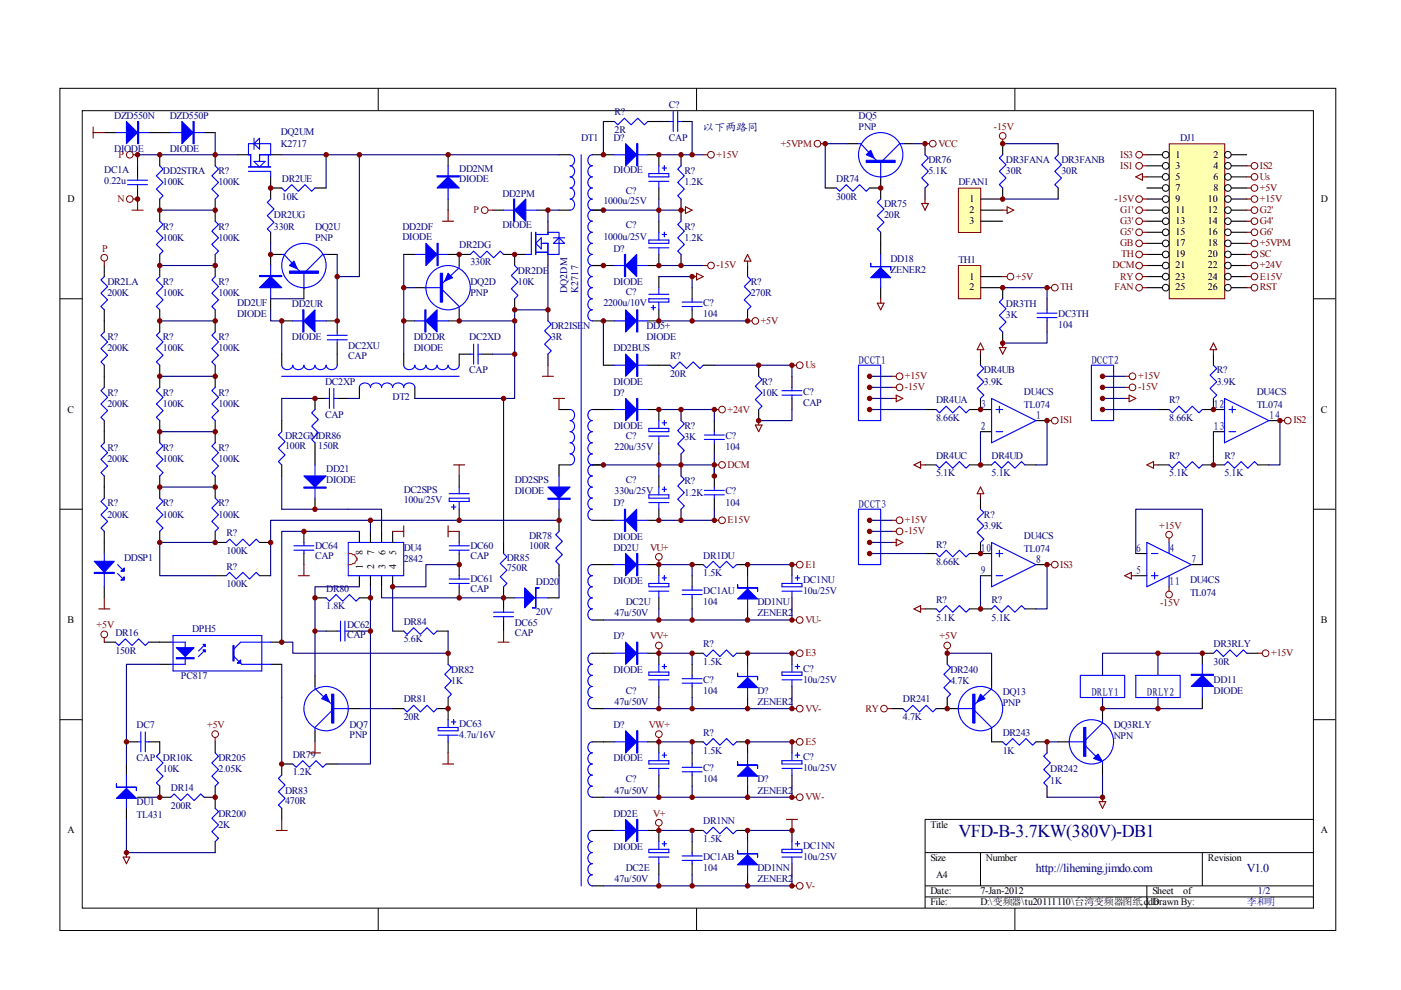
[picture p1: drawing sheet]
<svg xmlns="http://www.w3.org/2000/svg" width="297mm" height="210mm" viewBox="0 0 297 210" stroke-linecap="round" stroke-linejoin="round" font-family="sans-serif">
<defs><g id="words">
<text font-size="3.8" fill="#000080" x="203.2" y="177.5">VFD-B-3.7KW(380V)-DB1</text>
<g font-size="2.5" fill="#000080">
<text x="219.6" y="184.8">http://liheming.jimdo.com</text>
<text x="264.3" y="184.8">V1.0</text>
</g>
<g font-size="2.3" fill="#000080">
<text x="149.1" y="27.8">以下两路同</text>
<text x="182" y="77.1">DCCT1</text>
<text x="231.4" y="77.1">DCCT2</text>
<text x="207.9" y="86.5">3</text>
<text x="219.6" y="88.8">1</text>
<text x="257.3" y="86.5">12</text>
<text x="269.1" y="88.8">14</text>
<text x="207.9" y="91.2">2</text>
<text x="257.3" y="91.2">13</text>
<text x="182" y="107.6">DCCT3</text>
<text x="207.9" y="117">10</text>
<text x="219.6" y="119.4">8</text>
<text x="240.8" y="117">6</text>
<text x="247.9" y="117">4</text>
<text x="252.6" y="119.4">7</text>
<text x="207.9" y="121.8">9</text>
<text x="240.8" y="121.8">5</text>
<text x="247.9" y="124.1">11</text>
<text x="231.4" y="147.6">DRLY1</text>
<text x="243.2" y="147.6">DRLY2</text>
</g>
<g font-size="2.1" fill="#000080">
<text x="141.8" y="22.9">C?</text>
<text x="24.2" y="25.2">DZD550N</text>
<text x="36" y="25.2">DZD550P</text>
<text x="59.5" y="28.7">DQ2UM</text>
<text x="123.2" y="29.9">DT1</text>
<text x="130" y="29.9">D?</text>
<text x="130.3" y="24.5">R?</text>
<text x="130.3" y="28.2">2R</text>
<text x="141.8" y="29.9">CAP</text>
<text x="182" y="25.2">DQ5</text>
<text x="182" y="27.5">PNP</text>
<text x="250.2" y="29.9">DJ1</text>
<text x="24.2" y="32.3">DIODE</text>
<text x="36" y="32.3">DIODE</text>
<text x="59.5" y="31.1">K2717</text>
<text x="196.8" y="34.6">DR76</text>
<text x="213.3" y="34.6">DR3FANA</text>
<text x="225" y="34.6">DR3FANB</text>
<text x="22.1" y="36.7">DC1A</text>
<text x="22.1" y="39">0.22u</text>
<text x="34.5" y="36.9">DD2STRA</text>
<text x="34.5" y="39.3">100K</text>
<text x="46.3" y="36.9">R?</text>
<text x="46.3" y="39.3">100K</text>
<text x="59.8" y="38.6">DR2UE</text>
<text x="97.4" y="36.5">DD2NM</text>
<text x="97.4" y="38.6">DIODE</text>
<text x="106.5" y="41.7">DD2PM</text>
<text x="130" y="36.7">DIODE</text>
<text x="132.7" y="41.2">C?</text>
<text x="145.1" y="36.9">R?</text>
<text x="145.1" y="39.3">1.2K</text>
<text x="177.3" y="38.6">DR74</text>
<text x="196.8" y="36.9">5.1K</text>
<text x="203.2" y="39.3">DFAN1</text>
<text x="213.3" y="36.9">30R</text>
<text x="225" y="36.9">30R</text>
<text x="58.1" y="46.3">DR2UG</text>
<text x="59.8" y="42.3">10K</text>
<text x="127.9" y="43.3">1000u/25V</text>
<text x="177.3" y="42.3">300R</text>
<text x="187.5" y="44">DR75</text>
<text x="187.5" y="46.3">20R</text>
<text x="34.5" y="48.7">R?</text>
<text x="34.5" y="51.1">100K</text>
<text x="46.3" y="48.7">R?</text>
<text x="46.3" y="51.1">100K</text>
<text x="58.1" y="48.7">330R</text>
<text x="66.8" y="48.7">DQ2U</text>
<text x="66.8" y="51.1">PNP</text>
<text x="85.3" y="48.7">DD2DF</text>
<text x="85.3" y="50.8">DIODE</text>
<text x="97.4" y="52.7">DR2DG</text>
<text x="106.5" y="48.4">DIODE</text>
<text x="127.9" y="50.8">1000u/25V</text>
<text x="130" y="53.4">D?</text>
<text x="132.7" y="48.4">C?</text>
<text x="145.1" y="48.7">R?</text>
<text x="145.1" y="51.1">1.2K</text>
<text x="99.7" y="56.2">330R</text>
<text x="109.8" y="58.1">DR2DE</text>
<text x="188.8" y="55.5">DD18</text>
<text x="188.8" y="57.8">ZENER2</text>
<text x="203.2" y="55.7">TH1</text>
<text x="22.8" y="60.5">DR2LA</text>
<text x="22.8" y="62.8">200K</text>
<text x="34.5" y="60.5">R?</text>
<text x="34.5" y="62.8">100K</text>
<text x="46.3" y="60.5">R?</text>
<text x="46.3" y="62.8">100K</text>
<text x="50.3" y="64.9">DD2UF</text>
<text x="61.9" y="65.1">DD2UR</text>
<text x="99.7" y="60.5">DQ2D</text>
<text x="99.7" y="62.8">PNP</text>
<text x="109.8" y="60.5">10K</text>
<text x="120.2" y="62.2" transform="rotate(-90 120.2 62.2)">DQ2DM</text>
<text x="122.6" y="62.2" transform="rotate(-90 122.6 62.2)">K2717</text>
<text x="127.9" y="64.9">2200u/10V</text>
<text x="130" y="60.5">DIODE</text>
<text x="132.7" y="62.5">C?</text>
<text x="149.1" y="64.9">C?</text>
<text x="159.2" y="60.5">R?</text>
<text x="159.2" y="62.8">270R</text>
<text x="213.3" y="65.1">DR3TH</text>
<text x="50.3" y="67.2">DIODE</text>
<text x="116.8" y="69.8">DR2ISEN</text>
<text x="137.1" y="69.8">DD5+</text>
<text x="149.1" y="67.2">104</text>
<text x="213.3" y="67.5">3K</text>
<text x="224.4" y="67.2">DC3TH</text>
<text x="224.4" y="69.6">104</text>
<text x="22.8" y="72.2">R?</text>
<text x="22.8" y="74.5">200K</text>
<text x="34.5" y="72.2">R?</text>
<text x="34.5" y="74.5">100K</text>
<text x="46.3" y="72.2">R?</text>
<text x="46.3" y="74.5">100K</text>
<text x="61.9" y="72.2">DIODE</text>
<text x="73.8" y="74">DC2XU</text>
<text x="73.8" y="76.1">CAP</text>
<text x="87.7" y="72.2">DD2DR</text>
<text x="87.7" y="74.5">DIODE</text>
<text x="99.5" y="72.2">DC2XD</text>
<text x="116.8" y="72.2">3R</text>
<text x="130" y="74.5">DD2BUS</text>
<text x="137.1" y="72.2">DIODE</text>
<text x="142.1" y="76.1">R?</text>
<text x="22.8" y="83.9">R?</text>
<text x="34.5" y="83.9">R?</text>
<text x="46.3" y="83.9">R?</text>
<text x="68.9" y="81.5">DC2XP</text>
<text x="99.5" y="79">CAP</text>
<text x="130" y="81.5">DIODE</text>
<text x="130" y="83.9">D?</text>
<text x="142.1" y="79.9">20R</text>
<text x="161.5" y="81.5">R?</text>
<text x="161.5" y="83.9">10K</text>
<text x="170.3" y="83.7">C?</text>
<text x="208.6" y="79.2">DR4UB</text>
<text x="208.6" y="81.5">3.9K</text>
<text x="217.1" y="83.7">DU4CS</text>
<text x="258" y="79.2">R?</text>
<text x="258" y="81.5">3.9K</text>
<text x="266.4" y="83.7">DU4CS</text>
<text x="22.8" y="86.3">200K</text>
<text x="34.5" y="86.3">100K</text>
<text x="46.3" y="86.3">100K</text>
<text x="68.9" y="88.6">CAP</text>
<text x="83.2" y="84.9">DT2</text>
<text x="170.3" y="86">CAP</text>
<text x="198.5" y="85.5">DR4UA</text>
<text x="198.5" y="89.3">8.66K</text>
<text x="217.1" y="86.5">TL074</text>
<text x="247.9" y="85.5">R?</text>
<text x="247.9" y="89.3">8.66K</text>
<text x="266.4" y="86.5">TL074</text>
<text x="22.8" y="95.7">R?</text>
<text x="34.5" y="95.7">R?</text>
<text x="46.3" y="95.7">R?</text>
<text x="60.5" y="93.1">DR2GMDR86</text>
<text x="60.5" y="95.2">100R</text>
<text x="67.5" y="95.2">150R</text>
<text x="130" y="90.9">DIODE</text>
<text x="130.3" y="95.4">220u/35V</text>
<text x="132.7" y="93.1">C?</text>
<text x="145.1" y="90.9">R?</text>
<text x="145.1" y="93.3">3K</text>
<text x="153.8" y="93.1">C?</text>
<text x="153.8" y="95.4">104</text>
<text x="22.8" y="98">200K</text>
<text x="34.5" y="98">100K</text>
<text x="46.3" y="98">100K</text>
<text x="69.2" y="100.1">DD21</text>
<text x="198.5" y="97.3">DR4UC</text>
<text x="198.5" y="101">5.1K</text>
<text x="210.2" y="97.3">DR4UD</text>
<text x="210.2" y="101">5.1K</text>
<text x="247.9" y="97.3">R?</text>
<text x="247.9" y="101">5.1K</text>
<text x="259.6" y="97.3">R?</text>
<text x="259.6" y="101">5.1K</text>
<text x="22.8" y="107.4">R?</text>
<text x="34.5" y="107.4">R?</text>
<text x="46.3" y="107.4">R?</text>
<text x="69.2" y="102.5">DIODE</text>
<text x="85.6" y="104.6">DC2SPS</text>
<text x="85.6" y="106.7">100u/25V</text>
<text x="109.1" y="102.5">DD2SPS</text>
<text x="109.1" y="104.8">DIODE</text>
<text x="130" y="107.4">D?</text>
<text x="130.3" y="104.8">330u/25V</text>
<text x="132.7" y="102.5">C?</text>
<text x="145.1" y="102.7">R?</text>
<text x="145.1" y="105.1">1.2K</text>
<text x="153.8" y="104.8">C?</text>
<text x="153.8" y="107.2">104</text>
<text x="22.8" y="109.7">200K</text>
<text x="34.5" y="109.7">100K</text>
<text x="46.3" y="109.7">100K</text>
<text x="48" y="113.7">R?</text>
<text x="208.6" y="109.7">R?</text>
<text x="208.6" y="112.1">3.9K</text>
<text x="26.3" y="118.9">DDSP1</text>
<text x="48" y="117.5">100K</text>
<text x="66.8" y="116.3">DC64</text>
<text x="66.8" y="118.5">CAP</text>
<text x="85.6" y="116.8">DU4</text>
<text x="85.6" y="119.1">2842</text>
<text x="99.7" y="116.3">DC60</text>
<text x="99.7" y="118.5">CAP</text>
<text x="107.4" y="118.9">DR85</text>
<text x="112.2" y="114.2">DR78</text>
<text x="112.2" y="116.3">100R</text>
<text x="130" y="114.5">DIODE</text>
<text x="130" y="116.8">DD2U</text>
<text x="149.1" y="118.5">DR1DU</text>
<text x="198.5" y="116.1">R?</text>
<text x="198.5" y="119.8">8.66K</text>
<text x="217.1" y="114.2">DU4CS</text>
<text x="217.1" y="117">TL074</text>
<text x="48" y="120.7">R?</text>
<text x="48" y="124.6">100K</text>
<text x="69.2" y="125.5">DR80</text>
<text x="99.7" y="123.4">DC61</text>
<text x="99.7" y="125.5">CAP</text>
<text x="107.4" y="121">750R</text>
<text x="113.6" y="124.1">DD20</text>
<text x="130" y="123.9">DIODE</text>
<text x="149.1" y="125.9">DC1AU</text>
<text x="149.1" y="122.2">1.5K</text>
<text x="170.3" y="123.6">DC1NU</text>
<text x="170.3" y="125.9">10u/25V</text>
<text x="252.3" y="123.6">DU4CS</text>
<text x="69.2" y="129">1.8K</text>
<text x="113.6" y="130.4">20V</text>
<text x="130.3" y="130.7">47u/50V</text>
<text x="132.7" y="128.3">DC2U</text>
<text x="149.1" y="128.3">104</text>
<text x="160.6" y="128.3">DD1NU</text>
<text x="160.6" y="130.7">ZENER2</text>
<text x="198.5" y="127.9">R?</text>
<text x="198.5" y="131.6">5.1K</text>
<text x="210.2" y="127.9">R?</text>
<text x="210.2" y="131.6">5.1K</text>
<text x="252.3" y="126.4">TL074</text>
<text x="24.5" y="134.9">DR16</text>
<text x="40.7" y="134">DPH5</text>
<text x="73.6" y="133.2">DC62</text>
<text x="73.6" y="135.3">CAP</text>
<text x="85.6" y="132.5">DR84</text>
<text x="85.6" y="136.1">5.6K</text>
<text x="109.1" y="132.8">DC65</text>
<text x="109.1" y="134.9">CAP</text>
<text x="130" y="135.6">D?</text>
<text x="149.1" y="137.3">R?</text>
<text x="257.3" y="137.3">DR3RLY</text>
<text x="24.5" y="138.6">150R</text>
<text x="95.7" y="142.6">DR82</text>
<text x="130" y="142.6">DIODE</text>
<text x="149.1" y="141">1.5K</text>
<text x="170.3" y="142.4">C?</text>
<text x="201.5" y="142.6">DR240</text>
<text x="257.3" y="141">30R</text>
<text x="38.4" y="144">PC817</text>
<text x="85.6" y="148.9">DR81</text>
<text x="95.7" y="145">1K</text>
<text x="130.3" y="149.5">47u/50V</text>
<text x="132.7" y="147.1">C?</text>
<text x="149.1" y="144.7">C?</text>
<text x="149.1" y="147.1">104</text>
<text x="160.6" y="147.1">D?</text>
<text x="160.6" y="149.5">ZENER2</text>
<text x="170.3" y="144.7">10u/25V</text>
<text x="191.4" y="148.9">DR241</text>
<text x="201.5" y="145">4.7K</text>
<text x="212.6" y="147.3">DQ13</text>
<text x="212.6" y="149.7">PNP</text>
<text x="257.3" y="144.7">DD11</text>
<text x="257.3" y="147.1">DIODE</text>
<text x="29" y="154.4">DC7</text>
<text x="74.1" y="154.4">DQ7</text>
<text x="85.6" y="152.8">20R</text>
<text x="97.4" y="154.1">DC63</text>
<text x="130" y="154.4">D?</text>
<text x="191.4" y="152.8">4.7K</text>
<text x="236.1" y="154.4">DQ3RLY</text>
<text x="29" y="161.4">CAP</text>
<text x="34.5" y="161.4">DR10K</text>
<text x="46.3" y="161.4">DR205</text>
<text x="62.1" y="160.7">DR79</text>
<text x="74.1" y="156.5">PNP</text>
<text x="97.4" y="156.5">4.7u/16V</text>
<text x="130" y="161.4">DIODE</text>
<text x="149.1" y="156.1">R?</text>
<text x="149.1" y="159.8">1.5K</text>
<text x="170.3" y="161.2">C?</text>
<text x="212.6" y="156.1">DR243</text>
<text x="212.6" y="159.8">1K</text>
<text x="236.1" y="156.7">NPN</text>
<text x="34.5" y="163.8">10K</text>
<text x="36.2" y="167.7">DR14</text>
<text x="46.3" y="163.8">2.05K</text>
<text x="62.1" y="164.3">1.2K</text>
<text x="132.7" y="165.9">C?</text>
<text x="149.1" y="163.5">C?</text>
<text x="149.1" y="165.9">104</text>
<text x="160.6" y="165.9">D?</text>
<text x="170.3" y="163.5">10u/25V</text>
<text x="222.7" y="163.8">DR242</text>
<text x="222.7" y="166.1">1K</text>
<text x="29" y="170.6">DU1</text>
<text x="29" y="173.4">TL431</text>
<text x="36.2" y="171.5">200R</text>
<text x="46.3" y="173.2">DR200</text>
<text x="60.5" y="168.2">DR83</text>
<text x="60.5" y="170.4">470R</text>
<text x="130" y="173.2">DD2E</text>
<text x="130.3" y="168.2">47u/50V</text>
<text x="160.6" y="168.2">ZENER2</text>
<text x="46.3" y="175.5">2K</text>
<text x="149.1" y="174.8">DR1NN</text>
<text x="149.1" y="178.6">1.5K</text>
<text x="130" y="180.2">DIODE</text>
<text x="132.7" y="184.7">DC2E</text>
<text x="149.1" y="182.3">DC1AB</text>
<text x="149.1" y="184.7">104</text>
<text x="160.6" y="184.7">DD1NN</text>
<text x="170.3" y="180">DC1NN</text>
<text x="170.3" y="182.3">10u/25V</text>
<text x="130.3" y="187">47u/50V</text>
<text x="160.6" y="187">ZENER2</text>
<text x="264.3" y="192">李和明</text>
<text x="266.7" y="189.6">1/2</text>
</g>
<g font-size="2.1" fill="#800000">
<text x="210.7" y="27.5">-15V</text>
<text x="25.1" y="33.5">P</text>
<text x="151.9" y="33.5">+15V</text>
<text x="165.5" y="31.1">+5VPM</text>
<text x="199" y="31.1">VCC</text>
<text x="237.5" y="35.7">IS1</text>
<text x="237.5" y="33.5">IS3</text>
<text x="267.1" y="35.7">IS2</text>
<text x="267.1" y="38.1">Us</text>
<text x="267.1" y="40.5">+5V</text>
<text x="24.9" y="42.8">N</text>
<text x="100.4" y="45.1">P</text>
<text x="236.3" y="42.8">-15V</text>
<text x="237.5" y="45.1">G1'</text>
<text x="237.5" y="47.5">G3'</text>
<text x="267.1" y="42.8">+15V</text>
<text x="267.1" y="45.1">G2'</text>
<text x="267.1" y="47.5">G4'</text>
<text x="21.7" y="53.4">P</text>
<text x="237.5" y="49.9">G5'</text>
<text x="237.5" y="52.2">GB</text>
<text x="267.1" y="49.9">G6'</text>
<text x="267.1" y="52.2">+5VPM</text>
<text x="151.9" y="56.9">-15V</text>
<text x="215.4" y="59.3">+5V</text>
<text x="235.9" y="56.9">DCM</text>
<text x="237.5" y="59.3">RY</text>
<text x="237.7" y="54.5">TH</text>
<text x="267.1" y="54.5">SC</text>
<text x="267.1" y="56.9">+24V</text>
<text x="267.1" y="59.3">E15V</text>
<text x="224.8" y="61.6">TH</text>
<text x="236.3" y="61.6">FAN</text>
<text x="267.1" y="61.6">RST</text>
<text x="161.3" y="68.7">+5V</text>
<text x="170.8" y="78.1">Us</text>
<text x="191.9" y="80.4">+15V</text>
<text x="191.9" y="82.7">-15V</text>
<text x="241.3" y="80.4">+15V</text>
<text x="241.3" y="82.7">-15V</text>
<text x="154.3" y="87.5">+24V</text>
<text x="224.8" y="89.8">IS1</text>
<text x="274.2" y="89.8">IS2</text>
<text x="154.3" y="99.2">DCM</text>
<text x="154.3" y="110.9">E15V</text>
<text x="191.9" y="110.9">+15V</text>
<text x="191.9" y="113.3">-15V</text>
<text x="245.8" y="112.1">+15V</text>
<text x="137.8" y="116.8">VU+</text>
<text x="170.8" y="120.3">E1</text>
<text x="224.8" y="120.3">IS3</text>
<text x="246" y="128.5">-15V</text>
<text x="20.5" y="133.2">+5V</text>
<text x="137.8" y="135.6">VV+</text>
<text x="170.8" y="132.1">VU-</text>
<text x="199.2" y="135.6">+5V</text>
<text x="170.8" y="139.1">E3</text>
<text x="269.5" y="139.1">+15V</text>
<text x="43.9" y="154.4">+5V</text>
<text x="137.6" y="154.4">VW+</text>
<text x="170.8" y="150.9">VV-</text>
<text x="183.5" y="150.9">RY</text>
<text x="170.8" y="157.9">E5</text>
<text x="138.5" y="173.2">V+</text>
<text x="170.8" y="169.6">VW-</text>
<text x="170.8" y="188.4">V-</text>
</g>
<g font-size="2.1">
<text x="249.3" y="33.5">1</text>
<text x="249.3" y="35.7">3</text>
<text x="257.3" y="33.5">2</text>
<text x="257.3" y="35.7">4</text>
<text x="249.3" y="38.1">5</text>
<text x="249.3" y="40.5">7</text>
<text x="257.3" y="38.1">6</text>
<text x="257.3" y="40.5">8</text>
<text x="14.3" y="42.8">D</text>
<text x="205.6" y="42.8">1</text>
<text x="205.6" y="45.1">2</text>
<text x="205.6" y="47.5">3</text>
<text x="249.3" y="42.8">9</text>
<text x="249.3" y="45.1">11</text>
<text x="249.3" y="47.5">13</text>
<text x="256.1" y="42.8">10</text>
<text x="256.1" y="45.1">12</text>
<text x="256.1" y="47.5">14</text>
<text x="280.1" y="42.8">D</text>
<text x="249.3" y="49.9">15</text>
<text x="249.3" y="52.2">17</text>
<text x="256.1" y="49.9">16</text>
<text x="256.1" y="52.2">18</text>
<text x="205.6" y="59.3">1</text>
<text x="249.3" y="54.5">19</text>
<text x="249.3" y="56.9">21</text>
<text x="249.3" y="59.3">23</text>
<text x="256.1" y="54.5">20</text>
<text x="256.1" y="56.9">22</text>
<text x="256.1" y="59.3">24</text>
<text x="205.6" y="61.6">2</text>
<text x="249.3" y="61.6">25</text>
<text x="256.1" y="61.6">26</text>
<text x="14.3" y="87.5">C</text>
<text x="280.1" y="87.5">C</text>
<text x="77" y="117.6" transform="rotate(-90 77 117.6)">8</text>
<text x="79.3" y="117.6" transform="rotate(-90 79.3 117.6)">7</text>
<text x="81.7" y="117.6" transform="rotate(-90 81.7 117.6)">6</text>
<text x="84" y="117.6" transform="rotate(-90 84 117.6)">5</text>
<text x="77" y="120.7" transform="rotate(-90 77 120.7)">1</text>
<text x="79.3" y="120.7" transform="rotate(-90 79.3 120.7)">2</text>
<text x="81.7" y="120.7" transform="rotate(-90 81.7 120.7)">3</text>
<text x="84" y="120.7" transform="rotate(-90 84 120.7)">4</text>
<text x="14.3" y="132.1">B</text>
<text x="280.1" y="132.1">B</text>
<text x="14.3" y="176.7">A</text>
<text x="197.3" y="175.5">Title</text>
<text x="280.1" y="176.7">A</text>
<text x="197.3" y="182.6">Size</text>
<text x="209" y="182.6">Number</text>
<text x="256.1" y="182.6">Revision</text>
<text x="197.3" y="189.6">Date:</text>
<text x="197.3" y="192">File:</text>
<text x="198.5" y="186.1">A4</text>
<text x="207.9" y="189.6">7-Jan-2012</text>
<text x="207.9" y="192">D:\变频器\tu20111110\台湾变频器图纸.ddb</text>
<text x="244.3" y="189.6">Sheet</text>
<text x="244.3" y="192">Drawn By:</text>
<text x="250.9" y="189.6">of</text>
</g>
</g></defs>
<g fill="none" stroke="#000" stroke-width=".21">
<path d="M12.7 18.7h270.5v178.6h-270.5zM80.2 18.7v4.7M147.7 18.7v4.7M215.2 18.7v4.7M17.4 23.5h261.1v169h-261.1zM12.7 63.3h4.7M278.4 63.3h4.7M12.7 108h4.7M278.4 108h4.7M12.7 152.6h4.7M278.4 152.6h4.7M278.4 173.7h-82.3v18.8"/>
<path d="M80.2 192.5v4.7M147.7 192.5v4.7M196.1 180.8h82.3M196.1 187.8h82.3M196.1 190.2h82.3M207.9 180.8v7M215.2 192.5v4.7M243.2 187.8v4.7M254.9 180.8v7"/>
</g>
<g fill="none" stroke="#000" stroke-width=".23">
<path d="M33.9 32.8v2.4M45.6 32.8v2.4M50.3 32.8h2.4M57.4 37.5v4.7M57.4 32.8h2.3M57.4 39.9h2.3M66.8 39.9h2.3M95 32.8v2.4M118.5 32.8h2.4M125.6 32.8h4.7M137.3 32.8h2.4v2.4M139.7 39.9v2.3"/>
<path d="M144.4 32.8v2.4M33.9 42.2v4.7M33.9 53.9v4.7M45.6 42.2v4.7M45.6 53.9v4.7M57.4 49.3v2.3M59.7 53.9h-2.3v2.4M69.1 53.9h2.4M85.6 53.9h2.4M95 53.9h4.7M95 42.2v2.4M97.4 53.9v2.4"/>
<path d="M104.4 44.6h2.4M106.8 53.9h4.7M109.1 53.9v2.4M113.8 44.6h2.4M116.2 46.9v2.4M116.2 53.9v2.4M118.5 44.6h2.4M125.6 44.6h2.3M125.6 56.3h4.7M139.7 46.9v2.4M139.7 53.9v2.4h-2.4M139.7 58.6v2.4"/>
<path d="M144.4 42.2v4.7M144.4 53.9v2.4M158.5 56.3v2.3M33.9 65.7v4.7M33.9 77.4v4.7M45.6 65.7v4.7M45.6 77.4v4.7M57.4 63.3v2.4M59.7 75.1v2.3M59.7 68h2.4M64.4 61v2.3M69.1 68h2.4v2.4"/>
<path d="M71.5 72.7v4.7M85.6 75.1v2.3M85.6 68h2.4M88 61h2.3M97.4 65.7v2.3h-2.4M99.7 75.1h-2.3v2.3M102.1 75.1h2.3M109.1 63.3v2.4M116.2 65.7v2.3M116.2 75.1v2.3M125.6 68h4.7M127.9 77.4h2.4"/>
<path d="M137.3 77.4h4.7M139.7 65.7v2.3h-2.4M146.7 61v2.3M146.7 65.7v2.3M149.1 77.4h2.3M158.5 65.7v2.3M160.9 77.4v2.4M167.9 79.8v2.3M33.9 89.2v4.7M45.6 89.2v4.7M59.7 89.2v2.3M59.7 98.6v2.3"/>
<path d="M66.8 84.5v2.3M66.8 93.9v4.7M76.2 82.1v2.4M88 82.1v2.4M118.5 86.8h2.4M120.9 98.6h-2.4v2.3M125.6 86.8h4.7M125.6 98.6h2.3M137.3 86.8h2.4v2.4M139.7 93.9v2.3M144.4 86.8v2.4M144.4 96.2v4.7"/>
<path d="M151.4 89.2v2.3M151.4 93.9v2.3M160.9 86.8v2.4M167.9 84.5v2.3M33.9 100.9v4.7M33.9 112.7v2.3M45.6 100.9v4.7M45.6 112.7v2.3h2.4M55 115h2.4M64.4 112.7v2.3M64.4 117.4v2.3M66.8 105.6v2.4"/>
<path d="M76.2 112.7v2.3M78.5 112.7v2.3M80.9 112.7v2.3M83.2 112.7v2.3M97.4 100.9v2.4M97.4 108v2.3M97.4 112.7v2.3M97.4 117.4v4.7M106.8 115v2.4M118.5 108v4.7M118.5 119.7v2.4M125.6 110.3h4.7"/>
<path d="M125.6 119.7h4.7M137.3 119.7h2.4v2.4M139.7 100.9v2.4M139.7 108v2.3h-2.4M144.4 108v2.3M146.7 119.7h2.4M151.4 100.9v2.4M151.4 105.6v2.4M156.2 119.7h2.3v2.4M167.9 119.7v2.4M22.1 136.2h2.4M31.5 136.2h4.7"/>
<path d="M45.6 122.1h2.4M55 122.1h2.4M57.4 136.2h2.3M66.8 126.8h2.3M69.1 133.8h2.4M73.8 133.8h2.4M76.2 122.1v2.3M76.2 126.8h2.3M78.5 122.1v2.3M80.9 122.1v2.3M83.2 122.1v2.3M83.2 133.8h2.4"/>
<path d="M92.7 133.8h2.3M95 138.5v2.4M97.4 124.4v2.4M106.8 126.8h2.3M106.8 124.4v4.7M106.8 131.5v2.3M116.2 126.8h2.3M125.6 131.5h2.3M125.6 138.5h4.7M137.3 138.5h2.4v2.4M139.7 126.8v2.3M146.7 122.1v2.3"/>
<path d="M146.7 126.8v2.3M146.7 138.5h2.4M156.2 138.5h2.3v2.4M158.5 129.1v2.4M167.9 126.8v2.3M167.9 138.5v2.4M26.8 157.3h2.4M31.5 157.3h2.4v2.3M33.9 140.9h2.3M45.6 157.3v2.3M57.4 140.9h2.3M66.8 143.2v2.3"/>
<path d="M66.8 154.9v2.4M73.8 150.2h2.4M83.2 150.2h2.4M92.7 150.2h2.3M95 147.9v4.7M95 157.3v2.3M125.6 150.2h2.3M125.6 157.3h4.7M137.3 157.3h2.4v2.3M139.7 145.5v2.4M146.7 157.3h2.4M146.7 140.9v2.3"/>
<path d="M146.7 145.5v2.4M146.7 159.6v2.4M156.2 157.3h2.3v2.3M158.5 147.9v2.3M167.9 145.5v2.4M167.9 157.3v2.3M26.8 162v2.3M26.8 171.4v2.3M29.2 169h2.3M33.9 166.7v2.3h2.3M43.3 169h2.3M45.6 166.7v4.7"/>
<path d="M45.6 178.4v2.4M59.7 171.4v2.3M62.1 162h-2.4v2.3M69.1 162h2.4M125.6 169h2.3M125.6 176.1h4.7M137.3 176.1h2.4v2.3M139.7 164.3v2.4M146.7 164.3v2.4M146.7 178.4v2.4M146.7 176.1h2.4M156.2 176.1h2.3v2.3"/>
<path d="M158.5 166.7v2.3M167.9 164.3v2.4M167.9 176.1v2.3M125.6 187.8h2.3M139.7 183.1v2.4M146.7 183.1v2.4M158.5 185.5v2.3M167.9 183.1v2.4"/>
</g>
<g fill="none" stroke="#00f" stroke-width=".23">
<path d="M33.9 35.2l.7 .7-1.4 1.4 1.4 1.4-1.4 1.4 1.4 1.4-.7 .7M45.6 35.2l.7 .7-1.4 1.4 1.4 1.4-1.4 1.4 1.4 1.4-.7 .7M52.7 35.4h4.7M52.7 36.3h4.7v1.2M53.9 34.2h2.3l-1.2 1.2zM53.9 29.3v2.3M55 34.2v-1.4h2.4v-2.3h-4.7v2.3h.4v2.6M55 29.3v2.3l-1.1-1.1zM56.9 32.8v2.6M59.7 39.9l.7 .7 1.4-1.4 1.5 1.4 1.4-1.4 1.4 1.4 .7-.7M95 35.2v7M120.9 32.8a1.2 1.2 0 0 1 .9 1.2 1.2 1.2 0 0 1-.9 1.2 1.2 1.2 0 0 1 .9 1.1 1.2 1.2 0 0 1-.9 1.2 1.2 1.2 0 0 1 .9 1.2 1.2 1.2 0 0 1-.9 1.2 1.2 1.2 0 0 1 .9 1.1 1.2 1.2 0 0 1-.9 1.2 1.2 1.2 0 0 1 .9 1.2 1.2 1.2 0 0 1-.9 1.2"/>
<path d="M123.2 32.8v155M125.6 32.8a1.2 1.2 0 0 0-1 1.2 1.2 1.2 0 0 0 1 1.2 1.2 1.2 0 0 0-1 1.1 1.2 1.2 0 0 0 1 1.2 1.2 1.2 0 0 0-1 1.2 1.2 1.2 0 0 0 1 1.2 1.2 1.2 0 0 0-1 1.1 1.2 1.2 0 0 0 1 1.2 1.2 1.2 0 0 0-1 1.2 1.2 1.2 0 0 0 1 1.2 1.2 1.2 0 0 0-1 1.1 1.2 1.2 0 0 0 1 1.2 1.21 1.21 0 0 0-1 1.2 1.21 1.21 0 0 0 1 1.2 1.2 1.2 0 0 0-1 1.1 1.2 1.2 0 0 0 1 1.2 1.2 1.2 0 0 0-1 1.2 1.2 1.2 0 0 0 1 1.1 1.2 1.2 0 0 0-1 1.2 1.2 1.2 0 0 0 1 1.2 1.2 1.2 0 0 0-1 1.2 1.2 1.2 0 0 0 1 1.1 1.2 1.2 0 0 0-1 1.2 1.2 1.2 0 0 0 1 1.2 1.2 1.2 0 0 0-1 1.2 1.2 1.2 0 0 0 1 1.1 1.2 1.2 0 0 0-1 1.2 1.2 1.2 0 0 0 1 1.2M130.3 32.8h7M137.6 36.8h4.2v.7h-4.2zM137.6 38.4h4.2M139.7 35.2v1.6M139.7 38.4v1.5M140.4 35.6h.9M140.9 35.2v.9M144.4 35.2l-.7 .7 1.4 1.4-1.4 1.4 1.4 1.4-1.4 1.4 .7 .7M33.9 58.6l-.7 .7 1.4 1.5-1.4 1.4 1.4 1.4-1.4 1.4 .7 .7M33.9 46.9l.7 .7-1.4 1.4 1.4 1.4-1.4 1.4 1.4 1.4-.7 .7"/>
<path d="M45.6 58.6l-.7 .7 1.4 1.5-1.4 1.4 1.4 1.4-1.4 1.4 .7 .7M45.6 46.9l.7 .7-1.4 1.4 1.4 1.4-1.4 1.4 1.4 1.4-.7 .7M57.4 42.2l-.7 .7 1.4 1.4-1.4 1.4 1.4 1.4-1.4 1.4 .7 .8M57.4 56.3v7M59.7 53.9h.5l3.3 3.6M64.4 57.9v3.3M69.1 53.9h-.7l-3.5 3.6M88 53.9h7M97.4 56.3v.5l-3.6 3.3M99.7 53.9l.7-.7 1.4 1.5 1.4-1.5 1.4 1.5 1.5-1.5 .7 .7M106.8 44.6h7M109.1 56.3l.7 .7-1.4 1.4 1.4 1.4-1.4 1.4 1.4 1.4-.7 .7"/>
<path d="M112.6 49.3v4.6h-1.1M113.6 49.7h2.6v-.4h2.3v4.6h-2.3v-2.3h-1.4M113.6 49.3v4.6M113.6 53.5h2.6M113.6 51.6l1.2-1.2v2.4zM117.3 51.6l1.2-1.2 1.2 1.2zM117.3 50.4h2.4M130.3 56.3h7M137.6 50.9h4.2v.7h-4.2zM137.6 52.5h4.2M139.7 49.3v1.6M139.7 52.5v1.4"/>
<path d="M140.4 49.7h.9M140.9 49.3v.9M144.4 46.9l-.7 .7 1.4 1.4-1.4 1.4 1.4 1.4-1.4 1.4 .7 .7M158.5 58.6l.7 .7-1.4 1.5 1.4 1.4-1.4 1.4 1.4 1.4-.7 .7M33.9 70.4l-.7 .7 1.4 1.4-1.4 1.4 1.4 1.4-1.4 1.4 .7 .7M45.6 70.4l-.7 .7 1.4 1.4-1.4 1.4 1.4 1.4-1.4 1.4 .7 .7M59.7 77.4a1.21 1.21 0 0 0 1.2 1 1.21 1.21 0 0 0 1.2-1 1.21 1.21 0 0 0 1.2 1 1.21 1.21 0 0 0 1.1-1 1.21 1.21 0 0 0 1.2 1 1.21 1.21 0 0 0 1.2-1 1.21 1.21 0 0 0 1.2 1 1.21 1.21 0 0 0 1.1-1M59.7 79.8h37.7M62.1 68h7M69.1 77.4a1.21 1.21 0 0 0 1.2 1 1.21 1.21 0 0 0 1.2-1M69.4 72h4.2M69.4 71.1h4.2"/>
<path d="M71.5 70.4v.7M71.5 72v.7M85.6 77.4a1.21 1.21 0 0 0 1.2 1 1.21 1.21 0 0 0 1.2-1 1.21 1.21 0 0 0 1.1 1 1.21 1.21 0 0 0 1.2-1 1.21 1.21 0 0 0 1.2 1 1.21 1.21 0 0 0 1.2-1 1.21 1.21 0 0 0 1.1 1 1.21 1.21 0 0 0 1.2-1 1.21 1.21 0 0 0 1.2 1 1.21 1.21 0 0 0 1.2-1M88 68h7M90.1 61h3.3M93.8 61.5l3.6 3.5v.7M99.7 75.1h.7M100.4 73v4.2M101.4 75.1h.7M101.4 73v4.2M116.2 68l.7 .7-1.4 1.5 1.4 1.4-1.4 1.4 1.4 1.4-.7 .7M125.6 65.7a1.2 1.2 0 0 0-1 1.2 1.2 1.2 0 0 0 1 1.1"/>
<path d="M130.3 68h7M130.3 77.4h7M137.6 63.3h4.2v.7h-4.2zM137.6 62.4h4.2M138 65.2h1M138.5 64.8v.9M139.7 61v1.4M139.7 64v1.7M142 77.4l.7 .7 1.5-1.4 1.4 1.4 1.4-1.4 1.4 1.4 .7-.7M144.6 64h4.3M144.6 65h4.3M146.7 63.3v.7"/>
<path d="M146.7 65v.7M160.9 79.8l.7 .7-1.5 1.4 1.5 1.4-1.5 1.4 1.5 1.4-.7 .7M33.9 82.1l-.7 .7 1.4 1.4-1.4 1.5 1.4 1.4-1.4 1.4 .7 .7M33.9 93.9l.7 .7-1.4 1.4 1.4 1.4-1.4 1.4 1.4 1.4-.7 .7M45.6 82.1l-.7 .7 1.4 1.4-1.4 1.5 1.4 1.4-1.4 1.4 .7 .7M45.6 93.9l-.7 .7 1.4 1.4-1.4 1.4 1.4 1.4-1.4 1.4 .7 .7M59.7 91.5l-.7 .7 1.4 1.4-1.4 1.5 1.4 1.4-1.4 1.4 .7 .7M66.8 86.8l-.7 .7 1.4 1.4-1.4 1.5 1.4 1.4-1.4 1.4 .7 .7M66.8 98.6v7M76.2 82.1a1.21 1.21 0 0 1 1.2-.9 1.21 1.21 0 0 1 1.1 .9 1.21 1.21 0 0 1 1.2-.9 1.21 1.21 0 0 1 1.2 .9 1.2 1.2 0 0 1 1.2-.9 1.2 1.2 0 0 1 1.1 .9 1.21 1.21 0 0 1 1.2-.9 1.21 1.21 0 0 1 1.2 .9 1.21 1.21 0 0 1 1.2-.9 1.21 1.21 0 0 1 1.2 .9M120.9 86.8a1.2 1.2 0 0 1 .9 1.2 1.2 1.2 0 0 1-.9 1.2 1.2 1.2 0 0 1 .9 1.2 1.2 1.2 0 0 1-.9 1.1 1.2 1.2 0 0 1 .9 1.2 1.2 1.2 0 0 1-.9 1.2 1.2 1.2 0 0 1 .9 1.2 1.2 1.2 0 0 1-.9 1.1M120.9 96.2a1.2 1.2 0 0 1 .9 1.2 1.2 1.2 0 0 1-.9 1.2"/>
<path d="M125.6 96.2a1.2 1.2 0 0 0-1 1.2 1.2 1.2 0 0 0 1 1.2 1.2 1.2 0 0 0-1 1.1 1.2 1.2 0 0 0 1 1.2 1.2 1.2 0 0 0-1 1.2 1.2 1.2 0 0 0 1 1.2 1.2 1.2 0 0 0-1 1.1 1.2 1.2 0 0 0 1 1.2 1.2 1.2 0 0 0-1 1.2 1.2 1.2 0 0 0 1 1.2 1.2 1.2 0 0 0-1 1.1 1.2 1.2 0 0 0 1 1.2M125.6 86.8a1.2 1.2 0 0 0-1 1.2 1.2 1.2 0 0 0 1 1.2 1.2 1.2 0 0 0-1 1.2 1.2 1.2 0 0 0 1 1.1 1.2 1.2 0 0 0-1 1.2 1.2 1.2 0 0 0 1 1.2 1.2 1.2 0 0 0-1 1.2 1.2 1.2 0 0 0 1 1.1M130.3 86.8h7M137.6 90.8h4.2v.7h-4.2zM137.6 92.5h4.2M139.7 89.2v1.6M139.7 92.5v1.4M140.4 89.6h.9M140.9 89.2v.9M144.4 89.2l.7 .7-1.4 1.4 1.4 1.4-1.4 1.4 1.4 1.4-.7 .7M149.3 92.2h4.3M149.3 93.2h4.3"/>
<path d="M151.4 91.5v.7M151.4 93.2v.7M165.8 82.8h4.2M165.8 83.8h4.2M167.9 82.1v.7M167.9 83.8v.7M33.9 105.6l.7 .7-1.4 1.4 1.4 1.4-1.4 1.5 1.4 1.4-.7 .7M45.6 105.6l.7 .7-1.4 1.4 1.4 1.4-1.4 1.5 1.4 1.4-.7 .7M48 115l.7-.7 1.4 1.4 1.4-1.4 1.4 1.4 1.4-1.4 .7 .7M62.3 116.7h4.3M62.3 115.7h4.3M64.4 115v.7"/>
<path d="M64.4 116.7v.7M73.8 115h11.8v7.1h-11.8zM95.2 116.7h4.3M95.2 115.7h4.3M95.2 105.6h4.3v.7h-4.3zM95.2 104.7h4.3M95.7 107.5h1M96.2 107v1M97.4 103.3v1.4M97.4 106.3v1.7M97.4 115v.7M97.4 116.7v.7"/>
<path d="M106.8 117.4l.7 .7-1.4 1.4 1.4 1.4-1.4 1.4 1.4 1.4-.7 .7M118.5 112.7l-.7 .7 1.4 1.4-1.4 1.4 1.4 1.4-1.4 1.4 .7 .7M118.5 100.9v7.1M125.6 119.7a1.2 1.2 0 0 0-1 1.2 1.2 1.2 0 0 0 1 1.2 1.2 1.2 0 0 0-1 1.1 1.2 1.2 0 0 0 1 1.2 1.2 1.2 0 0 0-1 1.2 1.2 1.2 0 0 0 1 1.2M130.3 110.3h7M130.3 119.7h7M137.6 104.9h4.2v.7h-4.2zM137.6 106.6h4.2M139.7 103.3v1.6M139.7 106.6v1.4M140.4 103.7h.9M140.9 103.3v.9"/>
<path d="M144.4 100.9l.7 .7-1.4 1.4 1.4 1.4-1.4 1.5 1.4 1.4-.7 .7M149.1 119.7l.7 .7 1.4-1.4 1.4 1.4 1.4-1.4 1.4 1.4 .8-.7M149.3 104.9h4.3M149.3 104h4.3M151.4 103.3v.7M151.4 104.9v.7M24.5 136.2l.7 .7 1.4-1.5 1.4 1.5 1.4-1.5 1.4 1.5 .7-.7M36.2 136.2h3.1v4.7h-3.1M36.7 134.7h18.8v7.6h-18.8zM43.5 137.8l-1.4 1.4M43.5 136.6l-1.4 1.4M48 122.1l.7-.7 1.4 1.4 1.4-1.4 1.4 1.4 1.4-1.4 .7 .7"/>
<path d="M49.6 139.2l1.7 1.7h6.1M57.4 136.2h-6.4l-1.4 1.4M69.1 126.8l.7 .7 1.5-1.4 1.4 1.4 1.4-1.4 1.4 1.4 .7-.7M71.5 133.8h.7M72.2 131.7v4.2M73.1 133.8h.7M73.1 131.7v4.2M85.6 133.8l.7 .7 1.4-1.4 1.4 1.4 1.4-1.4 1.4 1.4 .8-.7M95.2 122.8h4.3M95.2 123.7h4.3M97.4 122.1v.7M97.4 123.7v.7"/>
<path d="M104.6 129.8h4.3M104.6 130.8h4.3M106.8 129.1v.7M106.8 130.8v.7M109.1 126.8h7.1M125.6 126.8a1.2 1.2 0 0 0-1 1.1 1.2 1.2 0 0 0 1 1.2 1.2 1.2 0 0 0-1 1.2 1.2 1.2 0 0 0 1 1.2M125.6 138.5a1.21 1.21 0 0 0-1 1.2 1.21 1.21 0 0 0 1 1.2 1.2 1.2 0 0 0-1 1.1 1.2 1.2 0 0 0 1 1.2 1.2 1.2 0 0 0-1 1.2 1.2 1.2 0 0 0 1 1.1 1.2 1.2 0 0 0-1 1.2 1.2 1.2 0 0 0 1 1.2 1.2 1.2 0 0 0-1 1.2 1.2 1.2 0 0 0 1 1.1M130.3 138.5h7M137.6 123.7h4.2v.7h-4.2zM137.6 125.3h4.2M139.7 122.1v1.6M139.7 125.3v1.5"/>
<path d="M140.4 122.5h.9M140.9 122.1v.9M144.6 125.1h4.3M144.6 126.1h4.3M146.7 124.4v.7M146.7 126.1v.7M149.1 138.5l.7 .7 1.4-1.4 1.4 1.4 1.4-1.4 1.4 1.4 .8-.7M158.5 122.1v7M165.8 123.7h4.2v.7h-4.2zM165.8 125.3h4.2M167.9 122.1v1.6M167.9 125.3v1.5"/>
<path d="M168.6 122.5h1M169.1 122.1v.9M29.2 157.3h.7M29.9 155.2v4.2M30.8 157.3h.7M30.8 155.2v4.2M33.9 159.6l-.7 .7 1.4 1.5-1.4 1.4 1.4 1.4-1.4 1.4 .7 .7M45.6 159.6l.7 .7-1.4 1.5 1.4 1.4-1.4 1.4 1.4 1.4-.7 .7M66.8 145.5v.5l3.5 3.3M70.3 150.7l-3.5 3.5v.7M70.8 150.2h3.3M85.6 150.2l.7 .7 1.4-1.4 1.4 1.4 1.4-1.4 1.4 1.4 .8-.7"/>
<path d="M92.9 154.2h4.2v.7h-4.2zM92.9 155.9h4.2M95 140.9l.7 .7-1.4 1.4 1.4 1.4-1.4 1.4 1.4 1.4-.7 .7M95 152.6v1.6M95 155.9v1.4M95.7 153.1h1M96.2 152.6v.9M125.6 157.3a1.2 1.2 0 0 0-1 1.2 1.2 1.2 0 0 0 1 1.1 1.2 1.2 0 0 0-1 1.2 1.2 1.2 0 0 0 1 1.2 1.2 1.2 0 0 0-1 1.2 1.2 1.2 0 0 0 1 1.1 1.2 1.2 0 0 0-1 1.2 1.2 1.2 0 0 0 1 1.2 1.2 1.2 0 0 0-1 1.2 1.2 1.2 0 0 0 1 1.1M130.3 157.3h7M137.6 142.5h4.2v.7h-4.2zM137.6 144.1h4.2M139.7 140.9v1.6"/>
<path d="M139.7 144.1v1.4M139.7 159.6v1.7M140.4 141.3h.9M140.9 140.9v.9M140.9 159.6v1M144.6 143.9h4.3M144.6 144.8h4.3M146.7 143.2v.7M146.7 144.8v.7M149.1 157.3l.7 .7 1.4-1.4 1.4 1.4 1.4-1.4 1.4 1.4 .8-.7M158.5 140.9v7M158.5 159.6v7.1"/>
<path d="M165.8 144.1h4.2M165.8 142.5h4.2v.7h-4.2zM167.9 140.9v1.6M167.9 144.1v1.4M167.9 159.6v1.7M168.6 141.3h1M169.1 140.9v.9M169.1 159.6v1M26.8 164.3v7.1M36.2 169l.7-.7 1.4 1.4 1.4-1.4 1.5 1.4 1.4-1.4 .7 .7M45.6 171.4l.7 .7-1.4 1.4 1.4 1.4-1.4 1.4 1.4 1.4-.7 .7M59.7 164.3l-.7 .7 1.4 1.5-1.4 1.4 1.4 1.4-1.4 1.4 .7 .7"/>
<path d="M62.1 162l.7 .7 1.4-1.4 1.4 1.4 1.4-1.4 1.4 1.4 .7-.7M125.6 176.1a1.2 1.2 0 0 0-1 1.2 1.2 1.2 0 0 0 1 1.1 1.2 1.2 0 0 0-1 1.2 1.2 1.2 0 0 0 1 1.2 1.2 1.2 0 0 0-1 1.2 1.2 1.2 0 0 0 1 1.1 1.2 1.2 0 0 0-1 1.2 1.2 1.2 0 0 0 1 1.2 1.2 1.2 0 0 0-1 1.2 1.2 1.2 0 0 0 1 1.1M130.3 176.1h7M137.6 161.3h4.2v.7h-4.2zM137.6 162.9h4.2M139.7 162.9v1.4M139.7 178.4v1.7M140.4 160.1h.9M140.4 178.9h.9M140.9 178.4v1M144.6 162.7h4.3M144.6 163.6h4.3"/>
<path d="M146.7 162v.7M146.7 163.6v.7M149.1 176.1l.7 .7 1.4-1.4 1.4 1.4 1.4-1.4 1.4 1.4 .8-.7M158.5 178.4v7.1M165.8 161.3h4.2v.7h-4.2zM165.8 162.9h4.2M167.9 162.9v1.4M167.9 178.4v1.7M168.6 160.1h1M168.6 178.9h1M169.1 178.4v1M137.6 180.1h4.2v.7h-4.2z"/>
<path d="M137.6 181.7h4.2M139.7 181.7v1.4M144.6 181.5h4.3M144.6 182.4h4.3M146.7 180.8v.7M146.7 182.4v.7M165.8 180.1h4.2v.7h-4.2zM165.8 181.7h4.2M167.9 181.7v1.4"/>
<circle cx="64.4" cy="56.3" r="4.7"/>
<circle cx="95" cy="61" r="4.7"/>
<circle cx="69.1" cy="150.2" r="4.7"/>
</g>
<g fill="#800000" stroke="#800000" stroke-width=".21">
<circle cx="57.4" cy="39.9" r=".47"/>
<circle cx="69.1" cy="32.8" r=".47"/>
<circle cx="71.5" cy="68" r=".47"/>
<circle cx="59.7" cy="68" r=".47"/>
<circle cx="116.2" cy="44.6" r=".47"/>
<circle cx="109.1" cy="53.9" r=".47"/>
<circle cx="116.2" cy="65.7" r=".47"/>
<circle cx="109.1" cy="65.7" r=".47"/>
<circle cx="95" cy="32.8" r=".47"/>
<circle cx="33.9" cy="32.8" r=".47"/>
<circle cx="64.4" cy="112.7" r=".47"/>
<circle cx="66.8" cy="126.8" r=".47"/>
<circle cx="78.5" cy="126.8" r=".47"/>
<circle cx="97.4" cy="126.8" r=".47"/>
<circle cx="106.8" cy="126.8" r=".47"/>
<circle cx="97.4" cy="119.7" r=".47"/>
<circle cx="83.2" cy="124.4" r=".47"/>
<circle cx="78.5" cy="133.8" r=".47"/>
<circle cx="59.7" cy="162" r=".47"/>
<circle cx="66.8" cy="133.8" r=".47"/>
<circle cx="59.7" cy="136.2" r=".47"/>
<circle cx="97.4" cy="110.3" r=".47"/>
<circle cx="45.6" cy="169" r=".47"/>
<circle cx="26.8" cy="157.3" r=".47"/>
<circle cx="33.9" cy="169" r=".47"/>
<circle cx="26.8" cy="180.8" r=".47"/>
<circle cx="57.4" cy="53.9" r=".47"/>
<circle cx="76.2" cy="32.8" r=".47"/>
<circle cx="71.5" cy="58.6" r=".47"/>
<circle cx="97.4" cy="53.9" r=".47"/>
<circle cx="85.6" cy="68" r=".47"/>
<circle cx="109.1" cy="68" r=".47"/>
<circle cx="97.4" cy="68" r=".47"/>
<circle cx="85.6" cy="61" r=".47"/>
<circle cx="118.5" cy="110.3" r=".47"/>
<circle cx="95" cy="150.2" r=".47"/>
<circle cx="95" cy="138.5" r=".47"/>
<circle cx="127.9" cy="56.3" r=".47"/>
<circle cx="139.7" cy="32.8" r=".47"/>
<circle cx="144.4" cy="32.8" r=".47"/>
<circle cx="127.9" cy="44.6" r=".47"/>
<circle cx="139.7" cy="44.6" r=".47"/>
<circle cx="139.7" cy="56.3" r=".47"/>
<circle cx="144.4" cy="56.3" r=".47"/>
<circle cx="144.4" cy="44.6" r=".47"/>
<circle cx="139.7" cy="68" r=".47"/>
<circle cx="146.7" cy="68" r=".47"/>
<circle cx="158.5" cy="68" r=".47"/>
<circle cx="146.7" cy="58.6" r=".47"/>
<circle cx="151.4" cy="86.8" r=".47"/>
<circle cx="139.7" cy="86.8" r=".47"/>
<circle cx="144.4" cy="86.8" r=".47"/>
<circle cx="151.4" cy="100.9" r=".47"/>
<circle cx="151.4" cy="98.6" r=".47"/>
<circle cx="127.9" cy="98.6" r=".47"/>
<circle cx="144.4" cy="98.6" r=".47"/>
<circle cx="139.7" cy="110.3" r=".47"/>
<circle cx="144.4" cy="110.3" r=".47"/>
<circle cx="151.4" cy="110.3" r=".47"/>
<circle cx="139.7" cy="98.6" r=".47"/>
<circle cx="167.9" cy="77.4" r=".47"/>
<circle cx="160.9" cy="77.4" r=".47"/>
<circle cx="127.9" cy="68" r=".47"/>
<circle cx="167.9" cy="187.8" r=".47"/>
<circle cx="158.5" cy="187.8" r=".47"/>
<circle cx="146.7" cy="119.7" r=".47"/>
<circle cx="146.7" cy="138.5" r=".47"/>
<circle cx="146.7" cy="157.3" r=".47"/>
<circle cx="158.5" cy="169" r=".47"/>
<circle cx="167.9" cy="157.3" r=".47"/>
<circle cx="158.5" cy="157.3" r=".47"/>
<circle cx="158.5" cy="138.5" r=".47"/>
<circle cx="167.9" cy="138.5" r=".47"/>
<circle cx="158.5" cy="150.2" r=".47"/>
<circle cx="139.7" cy="150.2" r=".47"/>
<circle cx="146.7" cy="150.2" r=".47"/>
<circle cx="146.7" cy="169" r=".47"/>
<circle cx="139.7" cy="169" r=".47"/>
<circle cx="139.7" cy="176.1" r=".47"/>
<circle cx="146.7" cy="176.1" r=".47"/>
<circle cx="158.5" cy="176.1" r=".47"/>
<circle cx="167.9" cy="176.1" r=".47"/>
<circle cx="146.7" cy="187.8" r=".47"/>
<circle cx="139.7" cy="187.8" r=".47"/>
<circle cx="158.5" cy="131.5" r=".47"/>
<circle cx="139.7" cy="131.5" r=".47"/>
<circle cx="146.7" cy="131.5" r=".47"/>
<circle cx="158.5" cy="119.7" r=".47"/>
<circle cx="167.9" cy="119.7" r=".47"/>
<circle cx="160.9" cy="89.2" r=".47"/>
<circle cx="139.7" cy="119.7" r=".47"/>
<circle cx="167.9" cy="131.5" r=".47"/>
<circle cx="167.9" cy="150.2" r=".47"/>
<circle cx="139.7" cy="138.5" r=".47"/>
<circle cx="139.7" cy="157.3" r=".47"/>
<circle cx="167.9" cy="169" r=".47"/>
</g>
<g fill="#00f" stroke="#00f" stroke-width=".23">
<path d="M55 61l2.4-2.4 2.3 2.4z"/>
<path d="M64.4 68l2.4-2.3v4.7z"/>
<path d="M90.3 68l2.4-2.3v4.7z"/>
<path d="M90.3 51.6l2.4 2.3-2.4 2.4z"/>
<path d="M109.1 44.6l2.4-2.4v4.7z"/>
<path d="M92.7 39.9l2.3-2.4 2.4 2.4z"/>
<path d="M64.4 100.9h4.7l-2.3 2.4z"/>
<path d="M37.4 137.3h3.8l-1.9 1.9z"/>
<path d="M43 136.6h.5v.5z"/>
<path d="M43 137.8h.5v.5z"/>
<path d="M50.3 140.6l.7-.7v.7z"/>
<path d="M116.2 103.3h4.7l-2.4 2.3z"/>
<path d="M68.2 148.1l.9-.9 .7 1.6z"/>
<path d="M111.2 124.6l2.1 2.2-2.1 2.1z"/>
<path d="M132.6 30.5l2.4 2.3-2.4 2.4z"/>
<path d="M24.7 169.3l2.1-2.1 2.1 2.1z"/>
<path d="M61.4 56.3l.9-.9 .7 1.6z"/>
<path d="M95 57.9l.9 1-1.6 .7z"/>
<path d="M132.6 56.3l2.4-2.4v4.7z"/>
<path d="M132.6 65.7l2.4 2.3-2.4 2.4z"/>
<path d="M132.6 75.1l2.4 2.3-2.4 2.4z"/>
<path d="M132.6 84.5l2.4 2.3-2.4 2.4z"/>
<path d="M132.6 110.3l2.4-2.3v4.7z"/>
<path d="M132.6 117.4l2.4 2.3-2.4 2.4z"/>
<path d="M132.6 136.2l2.4 2.3-2.4 2.4z"/>
<path d="M132.6 154.9l2.4 2.4-2.4 2.3z"/>
<path d="M132.6 173.7l2.4 2.4-2.4 2.3z"/>
<path d="M158.5 143.7l2.1 2.1h-4.2z"/>
<path d="M158.5 124.9l2.1 2.1h-4.2z"/>
<path d="M156.4 164.6l2.1-2.1 2.1 2.1z"/>
<path d="M156.4 183.4l2.1-2.2 2.1 2.2z"/>
<path d="M55 58.4h4.7v.2h-4.7z" fill-rule="evenodd"/>
<path d="M64.2 65.7h.2v4.7h-.2z" fill-rule="evenodd"/>
<path d="M90.1 65.7h.2v4.7h-.2z" fill-rule="evenodd"/>
<path d="M92.7 51.6h.2v4.7h-.2z" fill-rule="evenodd"/>
<path d="M108.9 42.2h.2v4.7h-.2z" fill-rule="evenodd"/>
<path d="M92.7 37.3h4.7v.2h-4.7z" fill-rule="evenodd"/>
<path d="M64.4 103.3h4.7v.2h-4.7z" fill-rule="evenodd"/>
<path d="M37.4 139.4h3.8v.3h-3.8z" fill-rule="evenodd"/>
<path d="M49.4 136.9h.2v3.2h-.2z" fill-rule="evenodd"/>
<path d="M116.2 105.6h4.7v.3h-4.7z" fill-rule="evenodd"/>
<path d="M70.3 147.2h.5v6.1h-.5z" fill-rule="evenodd"/>
<path d="M113.6 124.6v4.3h-.7h.7v-4.3h.7z" fill-rule="evenodd"/>
<path d="M135 30.5h.2v4.7h-.2z" fill-rule="evenodd"/>
<path d="M24.7 166.2v.7h4.2v.7v-.7h-4.2z" fill-rule="evenodd"/>
<path d="M61.4 57.5h6.1v.4h-6.1z" fill-rule="evenodd"/>
<path d="M93.4 57.9h.4v6.1h-.4z" fill-rule="evenodd"/>
<path d="M132.4 53.9h.2v4.7h-.2z" fill-rule="evenodd"/>
<path d="M135 65.7h.2v4.7h-.2z" fill-rule="evenodd"/>
<path d="M135 75.1h.2v4.7h-.2z" fill-rule="evenodd"/>
<path d="M135 84.5h.2v4.7h-.2z" fill-rule="evenodd"/>
<path d="M132.4 108h.2v4.7h-.2z" fill-rule="evenodd"/>
<path d="M135 117.4h.2v4.7h-.2z" fill-rule="evenodd"/>
<path d="M135 136.2h.2v4.7h-.2z" fill-rule="evenodd"/>
<path d="M135 154.9h.2v4.7h-.2z" fill-rule="evenodd"/>
<path d="M135 173.7h.2v4.7h-.2z" fill-rule="evenodd"/>
<path d="M156.4 142.7v.7h4.2v.7v-.7h-4.2z" fill-rule="evenodd"/>
<path d="M156.4 123.9v.7h4.2v.7v-.7h-4.2z" fill-rule="evenodd"/>
<path d="M156.4 161.5v.7h4.2v.7v-.7h-4.2z" fill-rule="evenodd"/>
<path d="M156.4 180.3v.7h4.2v.7v-.7h-4.2z" fill-rule="evenodd"/>
</g>
<g fill="none" stroke="#000080" stroke-width=".23">
<path d="M29.2 32.8h21.1M59.7 32.8h58.8M69.1 32.8v7.1M76.2 32.8v25.8h-4.7M139.7 32.8h9.4M33.9 44.6h11.7M33.9 56.3h11.7M57.4 51.6v2.3M71.5 53.9v14.1M85.6 53.9v21.2M116.2 56.3v9.4h-7.1v9.4h-4.7M118.5 44.6h-2.3v2.3"/>
<path d="M127.9 44.6h16.5M139.7 58.6h7v2.4M139.7 42.2v4.7M139.7 56.3h9.4M33.9 68h11.7M33.9 79.8h11.7M57.4 65.7v2.3h2.3v7.1M57.4 63.3h7M85.6 61h2.4M97.4 68h11.7M109.1 75.1v9.4h-21.1M127.9 68v9.4"/>
<path d="M139.7 68h18.8M151.4 77.4h16.5v2.4M33.9 91.5h11.7M59.7 84.5v4.7M106.8 84.5v30.5M139.7 96.2v4.7M139.7 86.8h11.7v2.4M151.4 96.2v4.7v-2.3h-23.5M167.9 86.8v2.4h-7M33.9 103.3h11.7M45.6 115h-11.7v7.1h11.7M59.7 100.9v7.1h21.2v4.7"/>
<path d="M76.2 112.7h-16.5v23.5h2.4v2.3h32.9v-4.7M78.5 112.7v-2.4h-21.1v11.8M78.5 110.3h40M97.4 119.7h-7.1v4.7h-7.1v9.4M139.7 119.7h7v2.4M151.4 108v2.3h-11.7M158.5 119.7h9.4M66.8 133.8v9.4M76.2 124.4h-9.4v9.4h2.3M76.2 133.8h2.3M78.5 133.8v28.2h-7M78.5 124.4v9.4"/>
<path d="M80.9 124.4v2.4h25.9M118.5 122.1v4.7M139.7 138.5h7v2.4M139.7 129.1v2.4M146.7 129.1v2.4M158.5 138.5h9.4M167.9 129.1v2.4h-40M33.9 140.9h-7.1v21.1M59.7 140.9v21.1M76.2 150.2h7M139.7 157.3h7v2.3M139.7 147.9v2.3"/>
<path d="M146.7 147.9v2.3M158.5 157.3h9.4M167.9 147.9v2.3h-40M26.8 173.7v7.1h18.8M31.5 169h2.4M139.7 176.1h7v2.3M139.7 166.7v2.3M146.7 166.7v2.3M158.5 176.1h9.4M167.9 166.7v2.3h-40M139.7 185.5v2.3M146.7 185.5v2.3"/>
<path d="M167.9 185.5v2.3h-40"/>
</g>
<g fill="none" stroke="#800000" stroke-width=".23">
<path d="M28.2 32.8h1M149.1 32.8h.9M28 44.6h2.3M28.2 42.2h1v2.4M93.8 46.9h2.4M95 44.6v2.3M103.5 44.6h.9M144.4 44.6h.9M145.3 43.9l1.4 .7-1.4 .7zM146.7 58.6h1M147.7 57.9l1.4 .7-1.4 .7zM149.1 56.3h.9"/>
<path d="M158.5 53.9l.7 1.5h-1.4zM158.5 55.4v.9M115 79.8h2.3M116.2 77.4v2.4M158.5 68h.9M167.9 77.4h.9M96.2 98.6h2.3M97.4 98.6v2.3M117.3 84.5h2.4M118.5 84.5v2.3M151.4 98.6h1M151.4 86.8h1"/>
<path d="M160.1 90.1h1.5l-.7 1.4zM160.9 89.2v.9M64.4 119.7v2.4M83.2 112.7h2.4M85.6 111.5v2.3M95 111.5v2.3M95 112.7h2.4M139.7 118.8v.9M151.4 110.3h1M167.9 119.7h.9M22.1 135.2v1M63.3 122.1h2.3"/>
<path d="M105.6 136.2h2.3M106.8 133.8v2.4M139.7 137.6v.9M167.9 138.5h.9M167.9 131.5h.9M45.6 156.4v.9M65.6 159.6h2.4M66.8 157.3v2.3M95 159.6v2.4M139.7 156.4v.9M167.9 157.3h.9M167.9 150.2h.9"/>
<path d="M58.6 176.1h2.3M59.7 173.7v2.4M93.8 162h2.4M139.7 175.1v1M166.7 173.7h2.4M167.9 173.7v2.4M167.9 169h.9M26.1 181.7h1.4l-.7 1.4zM26.8 180.8v.9M167.9 187.8h.9"/>
</g>
<g fill="none" stroke="#800000" stroke-width=".21">
<circle cx="27.5" cy="32.8" r=".71"/>
<circle cx="150.7" cy="32.8" r=".71"/>
<circle cx="27.5" cy="42.2" r=".71"/>
<circle cx="102.8" cy="44.6" r=".71"/>
<circle cx="150.7" cy="56.3" r=".71"/>
<circle cx="160.1" cy="68" r=".71"/>
<circle cx="169.6" cy="77.4" r=".71"/>
<circle cx="153.1" cy="98.6" r=".71"/>
<circle cx="153.1" cy="86.8" r=".71"/>
<circle cx="139.7" cy="118.1" r=".71"/>
<circle cx="153.1" cy="110.3" r=".71"/>
<circle cx="169.6" cy="119.7" r=".71"/>
<circle cx="22.1" cy="134.5" r=".71"/>
<circle cx="139.7" cy="136.9" r=".71"/>
<circle cx="169.6" cy="138.5" r=".71"/>
<circle cx="169.6" cy="131.5" r=".71"/>
<circle cx="45.6" cy="155.6" r=".71"/>
<circle cx="139.7" cy="155.6" r=".71"/>
<circle cx="169.6" cy="157.3" r=".71"/>
<circle cx="169.6" cy="150.2" r=".71"/>
<circle cx="139.7" cy="174.4" r=".71"/>
<circle cx="169.6" cy="169" r=".71"/>
<circle cx="169.6" cy="187.8" r=".71"/>
</g>
<path d="M73.8 117.4h.7l.3 .2h.5l.2 .7h.2v.5h-.2l-.2 .7h-.5l-.3 .2h-.7" fill="none" stroke="#f00" stroke-width=".23"/>
<path d="M248 30.6h11.7v32.7h-11.7z" fill="#ffffb0"/>
<g fill="none" stroke="#800000" stroke-width=".21">
<path d="M247.9 30.5h11.8v32.8h-11.8z"/>
<circle cx="173.3" cy="30.5" r=".71"/>
<circle cx="197.8" cy="30.5" r=".71"/>
<circle cx="241.5" cy="35.2" r=".71"/>
<circle cx="241.5" cy="32.8" r=".71"/>
<circle cx="266" cy="35.2" r=".71"/>
<circle cx="266" cy="37.5" r=".7"/>
<circle cx="266" cy="39.9" r=".7"/>
<circle cx="241.5" cy="49.2" r=".71"/>
<circle cx="241.5" cy="51.6" r=".71"/>
<circle cx="241.5" cy="53.9" r=".71"/>
<circle cx="241.5" cy="44.6" r=".71"/>
<circle cx="241.5" cy="46.9" r=".71"/>
<circle cx="241.5" cy="56.3" r=".71"/>
<circle cx="241.5" cy="42.2" r=".71"/>
<circle cx="241.5" cy="58.6" r=".71"/>
<circle cx="266" cy="49.2" r=".71"/>
<circle cx="266" cy="51.6" r=".71"/>
<circle cx="266" cy="44.6" r=".7"/>
<circle cx="266" cy="53.9" r=".7"/>
<circle cx="266" cy="56.3" r=".7"/>
<circle cx="266" cy="46.9" r=".7"/>
<circle cx="266" cy="58.6" r=".7"/>
<circle cx="266" cy="42.2" r=".7"/>
<circle cx="190.7" cy="79.8" r=".71"/>
<circle cx="240.1" cy="79.8" r=".71"/>
<circle cx="241.5" cy="61" r=".71"/>
<circle cx="266" cy="61" r=".7"/>
<circle cx="190.7" cy="82.1" r=".71"/>
<circle cx="223.6" cy="89.2" r=".7"/>
<circle cx="240.1" cy="82.1" r=".71"/>
<circle cx="273" cy="89.2" r=".71"/>
<circle cx="190.7" cy="110.3" r=".71"/>
<circle cx="190.7" cy="112.7" r=".71"/>
<circle cx="223.6" cy="119.7" r=".7"/>
<circle cx="247.9" cy="113.4" r=".71"/>
<circle cx="247.9" cy="126.1" r=".71"/>
</g>
<g fill="none" stroke="#000" stroke-width=".21">
<circle cx="247.2" cy="35.2" r=".71"/>
<circle cx="247.2" cy="32.8" r=".71"/>
<circle cx="247.2" cy="37.5" r=".7"/>
<circle cx="247.2" cy="39.9" r=".7"/>
<circle cx="260.3" cy="35.2" r=".71"/>
<circle cx="260.3" cy="32.8" r=".71"/>
<circle cx="260.3" cy="39.9" r=".71"/>
<circle cx="260.3" cy="37.5" r=".71"/>
<circle cx="247.2" cy="49.2" r=".71"/>
<circle cx="247.2" cy="51.6" r=".71"/>
<circle cx="247.2" cy="44.6" r=".7"/>
<circle cx="247.2" cy="53.9" r=".7"/>
<circle cx="247.2" cy="46.9" r=".7"/>
<circle cx="247.2" cy="56.3" r=".7"/>
<circle cx="247.2" cy="58.6" r=".7"/>
<circle cx="247.2" cy="42.2" r=".7"/>
<circle cx="260.3" cy="49.2" r=".71"/>
<circle cx="260.3" cy="51.6" r=".71"/>
<circle cx="260.3" cy="44.6" r=".71"/>
<circle cx="260.3" cy="53.9" r=".71"/>
<circle cx="260.3" cy="56.3" r=".71"/>
<circle cx="260.3" cy="46.9" r=".71"/>
<circle cx="260.3" cy="58.6" r=".71"/>
<circle cx="260.3" cy="42.2" r=".71"/>
<circle cx="247.2" cy="61" r=".7"/>
<circle cx="260.3" cy="61" r=".71"/>
</g>
<g fill="none" stroke="#000" stroke-width=".23">
<path d="M175 39.9h2.3M179.7 30.5h2.3M184.4 39.9h2.3M186.7 37.5v4.7M191.4 30.5h2.4M196.1 30.5v2.3M196.1 39.9v2.3M243.2 32.8h3.3M243.2 35.2h3.3M243.2 37.5h3.3M243.2 39.9h3.3M261 32.8h3.3"/>
<path d="M261 35.2h3.3M261 37.5h3.3M261 39.9h3.3M186.7 49.3v4.6M243.2 42.2h3.3M243.2 44.6h3.3M243.2 46.9h3.3M243.2 49.3h3.3M243.2 51.6h3.3M243.2 53.9h3.3M243.2 56.3h3.3M243.2 58.6h3.3"/>
<path d="M261 42.2h3.3M261 44.6h3.3M261 46.9h3.3M261 49.3h3.3M261 51.6h3.3M261 53.9h3.3M261 56.3h3.3M261 58.6h3.3M186.7 61v2.3M207.9 75.1v2.3M243.2 61h3.3M257.3 75.1v2.3"/>
<path d="M261 61h3.3M196.1 86.8h2.4M196.1 98.6h2.4M205.5 86.8h4.7M205.5 98.6h4.7M207.9 91.5h2.3M207.9 84.5v2.3M217.3 98.6h2.3M219.6 89.2h2.4M245.5 86.8h2.4M245.5 98.6h2.4M254.9 86.8h4.7"/>
<path d="M254.9 98.6h4.7M257.3 91.5h2.3M257.3 84.5v2.3M266.7 98.6h2.3M269 89.2h2.4M196.1 117.4h2.4M205.5 117.4h4.7M207.9 105.6v2.4M207.9 115v2.4M219.6 119.7h2.4M240.8 117.4h2.4M252.6 119.7h2.3"/>
<path d="M196.1 129.1h2.4M205.5 129.1h4.7M207.9 122.1h2.3M217.3 129.1h2.3M240.8 122.1h2.4"/>
</g>
<g fill="none" stroke="#800000" stroke-width=".23">
<path d="M174 30.5h1M196.1 30.5h1M240.8 37.5l1.4-.7v1.4zM242.2 37.5h1M242.2 35.2h1M242.2 32.8h1M264.3 37.5h1M264.3 35.2h1M264.3 39.9h1M195.4 43.1h1.4l-.7 1.5zM196.1 42.2v.9M242.2 42.2h1"/>
<path d="M242.2 44.6h1M242.2 46.9h1M242.2 49.3h1M242.2 51.6h1M242.2 53.9h1M242.2 56.3h1M242.2 58.6h1M264.3 42.2h1M264.3 44.6h1M264.3 46.9h1M264.3 49.3h1M264.3 51.6h1"/>
<path d="M264.3 53.9h1M264.3 56.3h1M264.3 58.6h1M186 64.3h1.4l-.7 1.4zM186.7 63.3v1M189.1 79.8h.9M207.9 72.7l.7 1.4h-1.4zM207.9 74.1v1M238.5 79.8h.9M242.2 61h1M257.3 72.7l.7 1.4h-1.4zM257.3 74.1v1"/>
<path d="M264.3 61h1M189.1 82.1h.9M189.1 84.5h.9M190 83.8l1.4 .7-1.4 .7zM193.8 98.6l1.4-.7v1.4zM195.2 98.6h.9M222 89.2h.9M238.5 82.1h.9M238.5 84.5h.9M239.4 83.8l1.4 .7-1.4 .7zM243.2 98.6l1.4-.7v1.4zM244.6 98.6h.9"/>
<path d="M271.4 89.2h.9M189.1 110.3h.9M189.1 112.7h.9M189.1 115h.9M190 114.3l1.4 .7-1.4 .7zM207.9 104.7v.9M207.9 103.3l.7 1.4h-1.4zM222 119.7h.9M247.9 114.1v.9M193.8 129.1l1.4-.7v1.4zM195.2 129.1h.9M238.5 122.1l1.4-.7v1.4z"/>
<path d="M239.9 122.1h.9M247.9 124.4v.9"/>
</g>
<g fill="none" stroke="#00f" stroke-width=".23">
<path d="M177.3 39.9l.7 .7 1.4-1.4 1.4 1.4 1.5-1.4 1.4 1.4 .7-.7M182 30.5h.5l3.3 3.5M186.7 34.5v3.2M191.4 30.5h-.7l-3.5 3.5M196.1 32.8l.7 .7-1.4 1.4 1.4 1.4-1.4 1.4 1.4 1.5-.7 .7M186.7 42.2l-.7 .7 1.4 1.4-1.4 1.4 1.4 1.4-1.4 1.4 .7 .8M186.7 53.9v7.1M182 77.4h4.7v11.8h-4.7zM207.9 77.4l.7 .7-1.4 1.4 1.4 1.5-1.4 1.4 1.4 1.4-.7 .7M231.4 77.4h4.7v11.8h-4.7zM257.3 77.4l.7 .7-1.4 1.4 1.4 1.5-1.4 1.4 1.4 1.4-.7 .7M198.5 86.8l.7 .7 1.4-1.4 1.4 1.4 1.4-1.4 1.4 1.4 .7-.7"/>
<path d="M198.5 98.6l.7 .7 1.4-1.4 1.4 1.4 1.4-1.4 1.4 1.4 .7-.7M210.2 98.6l.7-.7 1.5 1.4 1.4-1.4 1.4 1.4 1.4-1.4 .7 .7M210.2 84.5l9.4 4.7-9.4 4.7zM211.2 91.5h1.4M211.2 86.8h1.4M211.9 86.1v1.4M247.9 86.8l.7 .7 1.4-1.4 1.4 1.4 1.4-1.4 1.4 1.4 .7-.7M247.9 98.6l.7 .7 1.4-1.4 1.4 1.4 1.4-1.4 1.4 1.4 .7-.7M259.6 98.6l.7-.7 1.4 1.4 1.4-1.4 1.5 1.4 1.4-1.4 .7 .7M259.6 84.5l9.4 4.7-9.4 4.7zM260.6 91.5h1.4M260.6 86.8h1.4"/>
<path d="M261.3 86.1v1.4M182 108h4.7v11.7h-4.7zM198.5 117.4l.7 .7 1.4-1.4 1.4 1.4 1.4-1.4 1.4 1.4 .7-.7M207.9 108l.7 .7-1.4 1.4 1.4 1.4-1.4 1.4 1.4 1.4-.7 .7M210.2 115l9.4 4.7-9.4 4.7zM211.2 117.4h1.4M211.9 116.7v1.4M243.2 115l9.4 4.7-9.4 4.7zM244.1 117.4h1.4M247.9 115v2.4M198.5 129.1l.7 .7 1.4-1.4 1.4 1.4 1.4-1.4 1.4 1.4 .7-.7M210.2 129.1l.7-.7 1.5 1.4 1.4-1.4 1.4 1.4 1.4-1.4 .7 .7"/>
<path d="M211.2 122.1h1.4M244.1 122.1h1.4M244.8 121.4v1.4M247.9 122.1v2.3"/>
<circle cx="186.7" cy="32.8" r="4.7"/>
</g>
<g fill="none" stroke="#000080" stroke-width=".23">
<path d="M179.7 30.5h-4.7v9.4M193.8 30.5h2.3M184.4 79.8h4.7M233.8 79.8h4.7M184.4 86.8h11.7M184.4 84.5h4.7M184.4 82.1h4.7M207.9 91.5v7.1M222 89.2v9.4h-2.4M233.8 86.8h11.7M233.8 84.5h4.7M233.8 82.1h4.7"/>
<path d="M257.3 91.5v7.1M271.4 89.2v9.4h-2.4M184.4 117.4h11.7M184.4 115h4.7M184.4 112.7h4.7M184.4 110.3h4.7M222 119.7v9.4h-2.4M240.8 117.4v-9.4h14.1v11.7M207.9 122.1v7"/>
</g>
<g fill="#800000" stroke="#800000" stroke-width=".21">
<circle cx="184.4" cy="86.8" r=".47"/>
<circle cx="184.4" cy="84.5" r=".47"/>
<circle cx="184.4" cy="82.1" r=".47"/>
<circle cx="184.4" cy="79.8" r=".47"/>
<circle cx="207.9" cy="86.8" r=".47"/>
<circle cx="222" cy="89.2" r=".47"/>
<circle cx="207.9" cy="98.6" r=".47"/>
<circle cx="233.8" cy="86.8" r=".47"/>
<circle cx="233.8" cy="84.5" r=".47"/>
<circle cx="233.8" cy="82.1" r=".47"/>
<circle cx="233.8" cy="79.8" r=".47"/>
<circle cx="257.3" cy="86.8" r=".47"/>
<circle cx="271.4" cy="89.2" r=".47"/>
<circle cx="257.3" cy="98.6" r=".47"/>
<circle cx="184.4" cy="117.4" r=".47"/>
<circle cx="184.4" cy="115" r=".47"/>
<circle cx="184.4" cy="112.7" r=".47"/>
<circle cx="184.4" cy="110.3" r=".47"/>
<circle cx="207.9" cy="117.4" r=".47"/>
<circle cx="222" cy="119.7" r=".47"/>
<circle cx="207.9" cy="129.1" r=".47"/>
<circle cx="186.7" cy="39.9" r=".47"/>
<circle cx="196.1" cy="30.5" r=".47"/>
<circle cx="175" cy="30.5" r=".47"/>
</g>
<g fill="#00f" stroke="#00f" stroke-width=".23">
<path d="M184.6 58.9l2.1-2.1 2.1 2.1z"/>
<path d="M184.6 31.9l.7 1.6-1.6-.7z"/>
<path d="M184.6 55.8v.7h4.2v.7v-.7h-4.2z" fill-rule="evenodd"/>
<path d="M183.7 34h6.1v.5h-6.1z" fill-rule="evenodd"/>
</g>
<path d="M203.3 40h4.6v9.3h-4.6z" fill="#ffffb0"/>
<path d="M203.2 39.9h4.7v9.4h-4.7z" fill="none" stroke="#800000" stroke-width=".21"/>
<path d="M207.9 42.2h4.7M207.9 44.6h4.7M207.9 46.9h4.7" fill="none" stroke="#000" stroke-width=".23"/>
<path d="M203.3 56.4h4.6v6.9h-4.6z" fill="#ffffb0"/>
<g fill="none" stroke="#800000" stroke-width=".21">
<path d="M203.2 56.3h4.7v7h-4.7z"/>
<circle cx="212.6" cy="28.8" r=".71"/>
<circle cx="22.1" cy="54.7" r=".71"/>
<circle cx="214.2" cy="58.6" r=".71"/>
<circle cx="223.6" cy="61" r=".7"/>
<circle cx="200.8" cy="136.9" r=".7"/>
<circle cx="268.3" cy="138.5" r=".71"/>
<circle cx="187.4" cy="150.2" r=".7"/>
</g>
<g fill="none" stroke="#000" stroke-width=".23">
<path d="M22.1 28.1h2.4M29.2 35.2v2.3M29.2 39.9v2.3M31.5 28.1h4.7M43.3 28.1h2.3M127.9 25.8h2.4M137.3 25.8h4.7M144.4 25.8h2.3M212.6 30.5v2.3M212.6 39.9v2.3M224.3 30.5v2.3M224.3 39.9v2.3"/>
<path d="M22.1 56.3v2.3M207.9 58.6h4.7M22.1 65.7v4.7M22.1 77.4v4.7M207.9 61h4.7v2.3M212.6 70.4v2.3M222 63.3v2.4M222 68v2.4M22.1 89.2v4.7M66.8 84.5h2.3M71.5 84.5h2.3M22.1 100.9v4.7"/>
<path d="M22.1 112.7v4.7M22.1 124.4v2.4M200.8 138.5v2.4M257.3 138.5h-2.4v2.4M264.3 138.5h2.4M189.1 150.2h2.3M198.5 150.2h4.7M200.8 147.9v2.3M210.2 154.9v2.4h2.4M210.2 143.2v2.3M219.6 157.3h2.4v2.3M224.3 157.3h2.4"/>
<path d="M233.8 150.2v2.4M254.9 147.9v2.3M222 166.7v2.3M233.8 162v2.3"/>
</g>
<g fill="none" stroke="#00f" stroke-width=".23">
<path d="M24.5 28.1h7M27 38.2h4.3M27 39.2h4.3M29.2 37.5v.7M29.2 39.2v.7M36.2 28.1h7.1M130.3 25.8l.7 .7 1.4-1.4 1.4 1.4 1.4-1.4 1.4 1.4 .7-.7M142 25.8h.7M142.7 23.7v4.2M143.7 25.8h.7M143.7 23.7v4.2M212.6 32.8l-.7 .7 1.4 1.4-1.4 1.4 1.4 1.4-1.4 1.5 .7 .7"/>
<path d="M224.3 32.8l-.7 .7 1.5 1.4-1.5 1.4 1.5 1.4-1.5 1.5 .7 .7M22.1 58.6l-.7 .7 1.4 1.5-1.4 1.4 1.4 1.4-1.4 1.4 .7 .7M22.1 70.4l-.7 .7 1.4 1.4-1.4 1.4 1.4 1.4-1.4 1.4 .7 .7M212.6 63.3l-.7 .7 1.4 1.5-1.4 1.4 1.4 1.4-1.4 1.4 .7 .7M219.9 66.4h4.2M219.9 67.3h4.2M222 65.7v.7M222 67.3v.7M22.1 82.1l-.7 .7 1.4 1.4-1.4 1.5 1.4 1.4-1.4 1.4 .7 .7M22.1 93.9l-.7 .7 1.4 1.4-1.4 1.4 1.4 1.4-1.4 1.4 .7 .7M69.1 84.5h.7M69.8 82.4v4.2"/>
<path d="M70.8 84.5h.7M70.8 82.4v4.2M22.1 105.6l-.7 .7 1.4 1.4-1.4 1.4 1.4 1.5-1.4 1.4 .7 .7M22.1 117.4v7M24.9 119.7l1 1M24.9 121.6l1 .9M257.3 138.5l.7-.7 1.4 1.4 1.4-1.4 1.4 1.4 1.4-1.4 .7 .7M191.4 150.2l.7 .7 1.4-1.4 1.5 1.4 1.4-1.4 1.4 1.4 .7-.7M200.8 140.9l.7 .7-1.4 1.4 1.4 1.4-1.4 1.4 1.4 1.4-.7 .7M202.9 150.2h3.3M206.7 150.7l3.5 3.5v.7M210.2 145.5v.5l-3.5 3.3"/>
<path d="M212.6 157.3l.7 .7 1.4-1.4 1.4 1.4 1.4-1.4 1.4 1.4 .7-.7M222 159.6l-.7 .7 1.4 1.5-1.4 1.4 1.4 1.4-1.4 1.4 .7 .7M226.7 157.3h3.5M229 143.2h9.5v4.7h-9.5zM230.2 158.2l2.1 2.1M233.8 152.6v.7l-3.6 3.5M240.8 143.2h9.4v4.7h-9.4zM254.9 140.9v7M233.8 161.5v.5"/>
<circle cx="207.9" cy="150.2" r="4.7"/>
<circle cx="231.4" cy="157.3" r="4.7"/>
</g>
<g fill="none" stroke="#800000" stroke-width=".23">
<path d="M19.8 26.9v2.4M19.8 28.1h2.3M212.6 29.5v1M22.1 55.4v.9M212.6 58.6h.9M212.6 44.6h.9M213.5 43.9l1.4 .7-1.4 .7zM211.9 73.7h1.4l-.7 1.4zM212.6 72.7v1M222 61h.9M20.9 129.1h2.4M22.1 126.8v2.3"/>
<path d="M200.8 137.6v.9M266.7 138.5h.9M188.1 150.2h1M233 170h1.5l-.7 1.4zM233.8 169v1"/>
</g>
<g fill="none" stroke="#000080" stroke-width=".23">
<path d="M29.2 32.8v2.4M45.6 28.1v4.7M127.9 25.8v7M146.7 25.8v7M212.6 30.5h11.7M212.6 42.2h11.7M212.6 61h9.4v2.3M222 70.4v2.3h-9.4M59.7 84.5h7.1M73.8 84.5h2.4M200.8 138.5h9.4v4.7M245.5 138.5v4.7"/>
<path d="M254.9 138.5h-21.1v4.7M222 157.3h2.3M233.8 147.9v2.3h21.1M245.5 147.9v2.3M233.8 164.3v4.7h-11.8"/>
</g>
<g fill="#00f" stroke="#00f" stroke-width=".23">
<path d="M231.9 160.8l.9-.9 1 1.6z"/>
<path d="M207.9 147.2l.9 .9-1.6 .7z"/>
<path d="M254.9 143.2l2.4 2.3h-4.7z"/>
<path d="M20 119h4.2l-2.1 2.4z"/>
<path d="M25.6 123l.7-.7v.7z"/>
<path d="M25.6 121.1l.7-.7v.7z"/>
<path d="M38.6 25.8l2.3 2.3-2.3 2.4z"/>
<path d="M26.8 25.8l2.4 2.3-2.4 2.4z"/>
<path d="M229.8 154.2h.4v6.1h-.4z" fill-rule="evenodd"/>
<path d="M206.2 147.2h.5v6.1h-.5z" fill-rule="evenodd"/>
<path d="M252.6 143h4.7v.2h-4.7z" fill-rule="evenodd"/>
<path d="M20 121.4h4.2v.2h-4.2z" fill-rule="evenodd"/>
<path d="M40.9 25.8h.3v4.7h-.3z" fill-rule="evenodd"/>
<path d="M29.2 25.8h.2v4.7h-.2z" fill-rule="evenodd"/>
</g>
<g fill="#800000" stroke="#800000" stroke-width=".21">
<circle cx="200.8" cy="150.2" r=".47"/>
<circle cx="254.9" cy="138.5" r=".47"/>
<circle cx="233.8" cy="150.2" r=".47"/>
<circle cx="245.5" cy="150.2" r=".47"/>
<circle cx="245.5" cy="138.5" r=".47"/>
<circle cx="222" cy="157.3" r=".47"/>
<circle cx="200.8" cy="138.5" r=".47"/>
<circle cx="233.8" cy="169" r=".47"/>
<circle cx="29.2" cy="42.2" r=".47"/>
<circle cx="29.2" cy="32.8" r=".47"/>
<circle cx="146.7" cy="32.8" r=".47"/>
<circle cx="127.9" cy="32.8" r=".47"/>
<circle cx="66.8" cy="108" r=".47"/>
<circle cx="109.1" cy="75.1" r=".47"/>
<circle cx="106.8" cy="84.5" r=".47"/>
<circle cx="66.8" cy="84.5" r=".47"/>
<circle cx="222" cy="61" r=".47"/>
<circle cx="212.6" cy="61" r=".47"/>
<circle cx="212.6" cy="72.7" r=".47"/>
<circle cx="212.6" cy="30.5" r=".47"/>
<circle cx="212.6" cy="42.2" r=".47"/>
<circle cx="78.5" cy="110.3" r=".47"/>
<circle cx="57.4" cy="115" r=".47"/>
<circle cx="33.9" cy="44.6" r=".47"/>
<circle cx="45.6" cy="44.6" r=".47"/>
<circle cx="33.9" cy="56.3" r=".47"/>
<circle cx="45.6" cy="56.3" r=".47"/>
<circle cx="33.9" cy="68" r=".47"/>
<circle cx="45.6" cy="68" r=".47"/>
<circle cx="33.9" cy="79.8" r=".47"/>
<circle cx="45.6" cy="79.8" r=".47"/>
<circle cx="33.9" cy="91.5" r=".47"/>
<circle cx="45.6" cy="91.5" r=".47"/>
<circle cx="33.9" cy="103.3" r=".47"/>
<circle cx="45.6" cy="103.3" r=".47"/>
<circle cx="45.6" cy="115" r=".47"/>
<circle cx="33.9" cy="115" r=".47"/>
<circle cx="45.6" cy="32.8" r=".47"/>
</g>
<use href="#words"/>
</svg>
